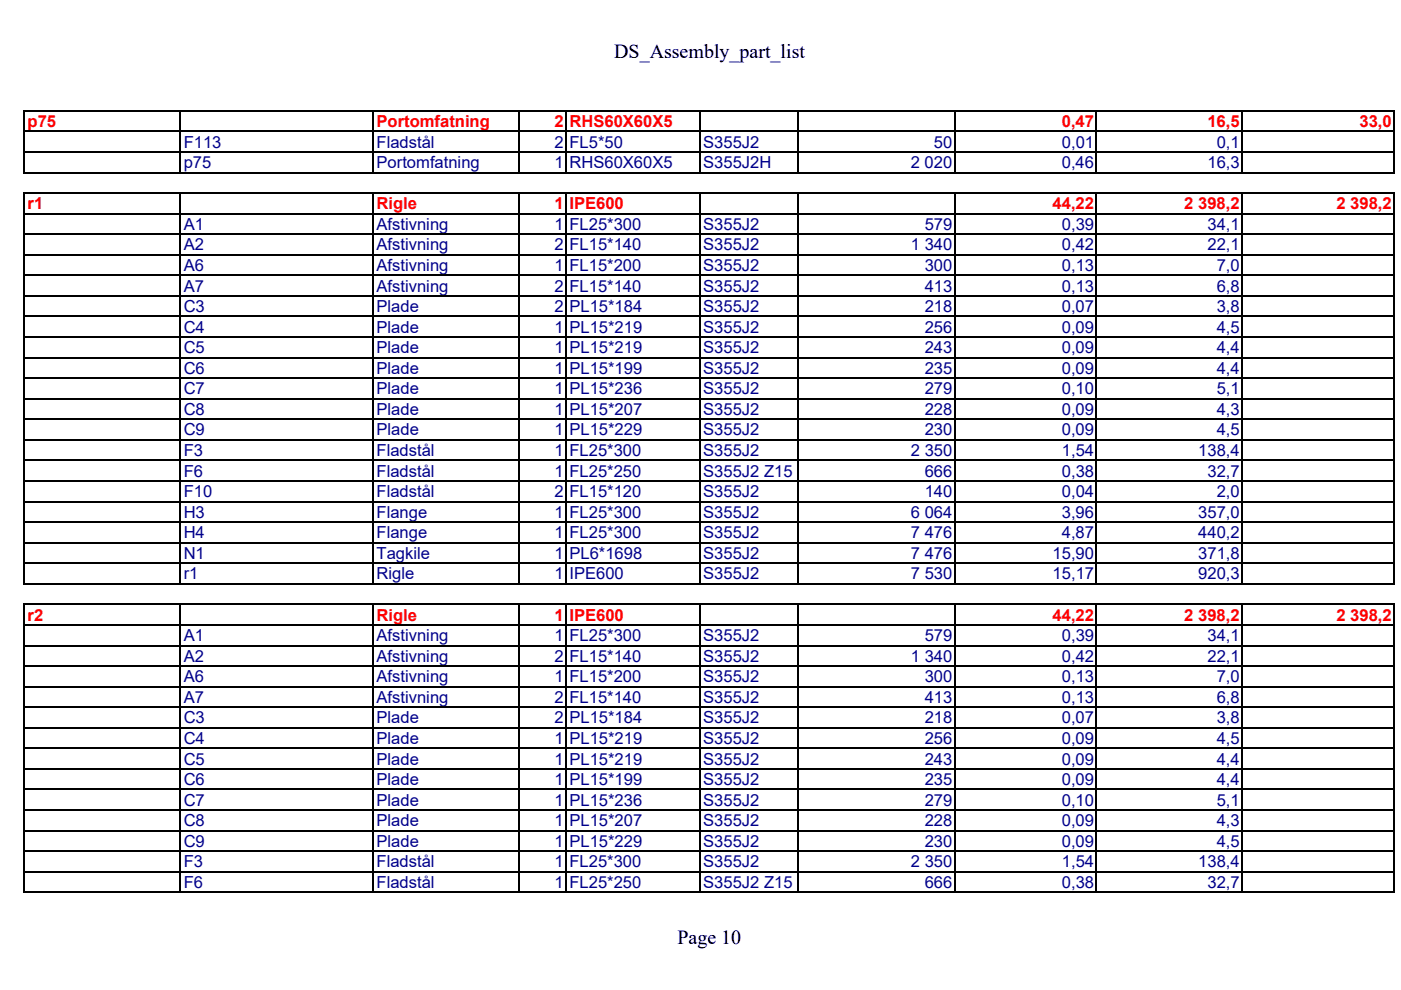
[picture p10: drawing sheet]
<svg xmlns="http://www.w3.org/2000/svg" width="297mm" height="210mm" viewBox="0 0 297 210" stroke-linecap="round" stroke-linejoin="round" font-family="sans-serif">
<defs><g id="words">
<g font-size="4.2">
<text x="130.2" y="12.3">DS_Assembly_part_list</text>
<text x="143.6" y="200.2">Page 10</text>
</g>
<g font-size="3.5" fill="#f00">
<text x="5.8" y="27">p75</text>
<text x="79.8" y="27">Portomfatning</text>
<text x="117.5" y="27">2</text>
<text x="120.7" y="27">RHS60X60X5</text>
<text x="225.1" y="27">0,47</text>
<text x="256" y="27">16,5</text>
<text x="288.2" y="27">33,0</text>
<text x="5.8" y="44.4">r1</text>
<text x="79.8" y="44.4">Rigle</text>
<text x="117.5" y="44.4">1</text>
<text x="120.7" y="44.4">IPE600</text>
<text x="223.2" y="44.4">44,22</text>
<text x="251.1" y="44.4">2 398,2</text>
<text x="283.4" y="44.4">2 398,2</text>
<text x="5.8" y="131.6">r2</text>
<text x="79.8" y="131.6">Rigle</text>
<text x="117.5" y="131.6">1</text>
<text x="120.7" y="131.6">IPE600</text>
<text x="223.2" y="131.6">44,22</text>
<text x="251.1" y="131.6">2 398,2</text>
<text x="283.4" y="131.6">2 398,2</text>
</g>
<g font-size="3.5" fill="#00008b">
<text x="38.9" y="31.3">F113</text>
<text x="38.9" y="35.6">p75</text>
<text x="79.8" y="35.6">Portomfatning</text>
<text x="79.8" y="31.3">Fladstål</text>
<text x="117.5" y="35.6">1 RHS60X60X5</text>
<text x="117.5" y="31.3">2 FL5*50</text>
<text x="149.1" y="35.6">S355J2H</text>
<text x="149.1" y="31.3">S355J2</text>
<text x="193.1" y="35.6">2 020</text>
<text x="198" y="31.3">50</text>
<text x="225.1" y="35.6">0,46</text>
<text x="225.1" y="31.3">0,01</text>
<text x="256" y="35.6">16,3</text>
<text x="258" y="31.3">0,1</text>
<text x="38.9" y="48.7">A1</text>
<text x="38.9" y="53.1">A2</text>
<text x="79.8" y="48.7">Afstivning</text>
<text x="79.8" y="53.1">Afstivning</text>
<text x="117.5" y="48.7">1 FL25*300</text>
<text x="117.5" y="53.1">2 FL15*140</text>
<text x="149.1" y="48.7">S355J2</text>
<text x="149.1" y="53.1">S355J2</text>
<text x="193.1" y="53.1">1 340</text>
<text x="196" y="48.7">579</text>
<text x="225.1" y="53.1">0,42</text>
<text x="225.1" y="48.7">0,39</text>
<text x="256" y="53.1">22,1</text>
<text x="256" y="48.7">34,1</text>
<text x="38.9" y="57.4">A6</text>
<text x="79.8" y="57.4">Afstivning</text>
<text x="117.5" y="57.4">1 FL15*200</text>
<text x="149.1" y="57.4">S355J2</text>
<text x="196" y="57.4">300</text>
<text x="225.1" y="57.4">0,13</text>
<text x="258" y="57.4">7,0</text>
<text x="38.9" y="61.8">A7</text>
<text x="79.8" y="61.8">Afstivning</text>
<text x="117.5" y="61.8">2 FL15*140</text>
<text x="149.1" y="61.8">S355J2</text>
<text x="196" y="61.8">413</text>
<text x="225.1" y="61.8">0,13</text>
<text x="258" y="61.8">6,8</text>
<text x="38.9" y="66.2">C3</text>
<text x="38.9" y="70.5">C4</text>
<text x="79.8" y="66.2">Plade</text>
<text x="79.8" y="70.5">Plade</text>
<text x="117.5" y="66.2">2 PL15*184</text>
<text x="117.5" y="70.5">1 PL15*219</text>
<text x="149.1" y="66.2">S355J2</text>
<text x="149.1" y="70.5">S355J2</text>
<text x="196" y="66.2">218</text>
<text x="196" y="70.5">256</text>
<text x="225.1" y="66.2">0,07</text>
<text x="225.1" y="70.5">0,09</text>
<text x="258" y="66.2">3,8</text>
<text x="258" y="70.5">4,5</text>
<text x="38.9" y="74.9">C5</text>
<text x="79.8" y="74.9">Plade</text>
<text x="117.5" y="74.9">1 PL15*219</text>
<text x="149.1" y="74.9">S355J2</text>
<text x="196" y="74.9">243</text>
<text x="225.1" y="74.9">0,09</text>
<text x="258" y="74.9">4,4</text>
<text x="38.9" y="79.2">C6</text>
<text x="38.9" y="83.6">C7</text>
<text x="79.8" y="79.2">Plade</text>
<text x="79.8" y="83.6">Plade</text>
<text x="117.5" y="79.2">1 PL15*199</text>
<text x="117.5" y="83.6">1 PL15*236</text>
<text x="149.1" y="79.2">S355J2</text>
<text x="149.1" y="83.6">S355J2</text>
<text x="196" y="79.2">235</text>
<text x="196" y="83.6">279</text>
<text x="225.1" y="79.2">0,09</text>
<text x="225.1" y="83.6">0,10</text>
<text x="258" y="79.2">4,4</text>
<text x="258" y="83.6">5,1</text>
<text x="38.9" y="88">C8</text>
<text x="79.8" y="88">Plade</text>
<text x="117.5" y="88">1 PL15*207</text>
<text x="149.1" y="88">S355J2</text>
<text x="196" y="88">228</text>
<text x="225.1" y="88">0,09</text>
<text x="258" y="88">4,3</text>
<text x="38.9" y="92.3">C9</text>
<text x="79.8" y="92.3">Plade</text>
<text x="117.5" y="92.3">1 PL15*229</text>
<text x="149.1" y="92.3">S355J2</text>
<text x="196" y="92.3">230</text>
<text x="225.1" y="92.3">0,09</text>
<text x="258" y="92.3">4,5</text>
<text x="38.9" y="96.7">F3</text>
<text x="38.9" y="101">F6</text>
<text x="79.8" y="96.7">Fladstål</text>
<text x="79.8" y="101">Fladstål</text>
<text x="117.5" y="96.7">1 FL25*300</text>
<text x="117.5" y="101">1 FL25*250</text>
<text x="149.1" y="96.7">S355J2</text>
<text x="149.1" y="101">S355J2 Z15</text>
<text x="193.1" y="96.7">2 350</text>
<text x="196.1" y="101">666</text>
<text x="225.1" y="96.7">1,54</text>
<text x="225.1" y="101">0,38</text>
<text x="254.1" y="96.7">138,4</text>
<text x="256" y="101">32,7</text>
<text x="38.9" y="105.4">F10</text>
<text x="79.8" y="105.4">Fladstål</text>
<text x="117.5" y="105.4">2 FL15*120</text>
<text x="149.1" y="105.4">S355J2</text>
<text x="196" y="105.4">140</text>
<text x="225.1" y="105.4">0,04</text>
<text x="258" y="105.4">2,0</text>
<text x="38.9" y="109.8">H3</text>
<text x="79.8" y="109.8">Flange</text>
<text x="117.5" y="109.8">1 FL25*300</text>
<text x="149.1" y="109.8">S355J2</text>
<text x="193.1" y="109.8">6 064</text>
<text x="225.1" y="109.8">3,96</text>
<text x="254.1" y="109.8">357,0</text>
<text x="38.9" y="114.1">H4</text>
<text x="38.9" y="118.5">N1</text>
<text x="79.8" y="114.1">Flange</text>
<text x="79.8" y="118.5">Tagkile</text>
<text x="117.5" y="118.5">1 PL6*1698</text>
<text x="117.5" y="114.1">1 FL25*300</text>
<text x="149.1" y="118.5">S355J2</text>
<text x="149.1" y="114.1">S355J2</text>
<text x="193.1" y="118.5">7 476</text>
<text x="193.1" y="114.1">7 476</text>
<text x="223.2" y="118.5">15,90</text>
<text x="225.1" y="114.1">4,87</text>
<text x="254" y="118.5">371,8</text>
<text x="254.1" y="114.1">440,2</text>
<text x="38.9" y="122.9">r1</text>
<text x="79.8" y="122.9">Rigle</text>
<text x="117.5" y="122.9">1 IPE600</text>
<text x="149.1" y="122.9">S355J2</text>
<text x="193.1" y="122.9">7 530</text>
<text x="223.2" y="122.9">15,17</text>
<text x="254.1" y="122.9">920,3</text>
<text x="38.9" y="135.9">A1</text>
<text x="79.8" y="135.9">Afstivning</text>
<text x="117.5" y="135.9">1 FL25*300</text>
<text x="149.1" y="135.9">S355J2</text>
<text x="196" y="135.9">579</text>
<text x="225.1" y="135.9">0,39</text>
<text x="256" y="135.9">34,1</text>
<text x="38.9" y="140.3">A2</text>
<text x="79.8" y="140.3">Afstivning</text>
<text x="117.5" y="140.3">2 FL15*140</text>
<text x="149.1" y="140.3">S355J2</text>
<text x="193.1" y="140.3">1 340</text>
<text x="225.1" y="140.3">0,42</text>
<text x="256" y="140.3">22,1</text>
<text x="38.9" y="144.7">A6</text>
<text x="38.9" y="149">A7</text>
<text x="79.8" y="144.7">Afstivning</text>
<text x="79.8" y="149">Afstivning</text>
<text x="117.5" y="144.7">1 FL15*200</text>
<text x="117.5" y="149">2 FL15*140</text>
<text x="149.1" y="144.7">S355J2</text>
<text x="149.1" y="149">S355J2</text>
<text x="196" y="144.7">300</text>
<text x="196" y="149">413</text>
<text x="225.1" y="144.7">0,13</text>
<text x="225.1" y="149">0,13</text>
<text x="258" y="144.7">7,0</text>
<text x="258" y="149">6,8</text>
<text x="38.9" y="153.4">C3</text>
<text x="79.8" y="153.4">Plade</text>
<text x="117.5" y="153.4">2 PL15*184</text>
<text x="149.1" y="153.4">S355J2</text>
<text x="196" y="153.4">218</text>
<text x="225.1" y="153.4">0,07</text>
<text x="258" y="153.4">3,8</text>
<text x="38.9" y="157.7">C4</text>
<text x="79.8" y="157.7">Plade</text>
<text x="117.5" y="157.7">1 PL15*219</text>
<text x="149.1" y="157.7">S355J2</text>
<text x="196" y="157.7">256</text>
<text x="225.1" y="157.7">0,09</text>
<text x="258" y="157.7">4,5</text>
<text x="38.9" y="162.1">C5</text>
<text x="38.9" y="166.5">C6</text>
<text x="79.8" y="162.1">Plade</text>
<text x="79.8" y="166.5">Plade</text>
<text x="117.5" y="162.1">1 PL15*219</text>
<text x="117.5" y="166.5">1 PL15*199</text>
<text x="149.1" y="162.1">S355J2</text>
<text x="149.1" y="166.5">S355J2</text>
<text x="196" y="162.1">243</text>
<text x="196" y="166.5">235</text>
<text x="225.1" y="162.1">0,09</text>
<text x="225.1" y="166.5">0,09</text>
<text x="258" y="162.1">4,4</text>
<text x="258" y="166.5">4,4</text>
<text x="38.9" y="170.8">C7</text>
<text x="79.8" y="170.8">Plade</text>
<text x="117.5" y="170.8">1 PL15*236</text>
<text x="149.1" y="170.8">S355J2</text>
<text x="196" y="170.8">279</text>
<text x="225.1" y="170.8">0,10</text>
<text x="258" y="170.8">5,1</text>
<text x="38.9" y="175.2">C8</text>
<text x="38.9" y="179.5">C9</text>
<text x="79.8" y="175.2">Plade</text>
<text x="79.8" y="179.5">Plade</text>
<text x="117.5" y="175.2">1 PL15*207</text>
<text x="117.5" y="179.5">1 PL15*229</text>
<text x="149.1" y="175.2">S355J2</text>
<text x="149.1" y="179.5">S355J2</text>
<text x="196" y="175.2">228</text>
<text x="196" y="179.5">230</text>
<text x="225.1" y="175.2">0,09</text>
<text x="225.1" y="179.5">0,09</text>
<text x="258" y="175.2">4,3</text>
<text x="258" y="179.5">4,5</text>
<text x="38.9" y="183.9">F3</text>
<text x="79.8" y="183.9">Fladstål</text>
<text x="117.5" y="183.9">1 FL25*300</text>
<text x="149.1" y="183.9">S355J2</text>
<text x="193.1" y="183.9">2 350</text>
<text x="225.1" y="183.9">1,54</text>
<text x="254.1" y="183.9">138,4</text>
<text x="38.9" y="188.3">F6</text>
<text x="79.8" y="188.3">Fladstål</text>
<text x="117.5" y="188.3">1 FL25*250</text>
<text x="149.1" y="188.3">S355J2 Z15</text>
<text x="196.1" y="188.3">666</text>
<text x="225.1" y="188.3">0,38</text>
<text x="256" y="188.3">32,7</text>
</g>
</g></defs>
<g fill="none" stroke="#000" stroke-width=".34">
<path d="M5.2 23.3v13.4M5.3 23.5h290.4M5.3 27.9h290.4M5.3 32.2h290.4M5.3 36.6h290.4M38.3 23.7v13M79.2 23.7v13M110 23.7v13M120.1 23.7v13M148.4 23.7v13M169.3 23.7v13M202.4 23.7v13"/>
<path d="M232.5 23.7v13M263.3 23.7v13M295.6 23.7v13M5.2 40.8v83.2M5.3 40.9h290.4M5.3 45.3h290.4M5.3 49.7h290.4M5.3 54h290.4M5.3 58.4h290.4M38.3 41.1v82.9M79.2 41.1v82.9M110 41.1v82.9"/>
<path d="M120.1 41.1v82.9M148.4 41.1v82.9M169.3 41.1v82.9M202.4 41.1v82.9M232.5 41.1v82.9M263.3 41.1v82.9M295.6 41.1v82.9M5.3 62.7h290.4M5.3 67.1h290.4M5.3 71.5h290.4M5.3 75.8h290.4M5.3 80.2h290.4"/>
<path d="M5.3 84.5h290.4M5.3 88.9h290.4M5.3 93.3h290.4M5.3 97.6h290.4M5.3 102h290.4M5.3 106.3h290.4M5.3 110.7h290.4M5.3 115.1h290.4M5.3 119.4h290.4M5.2 128v61.4M5.3 123.8h290.4M5.3 128.1h290.4"/>
<path d="M5.3 132.5h290.4M5.3 136.9h290.4M38.3 128.3v61.1M79.2 128.3v61.1M110 128.3v61.1M120.1 128.3v61.1M148.4 128.3v61.1M169.3 128.3v61.1M202.4 128.3v61.1M232.5 128.3v61.1M263.3 128.3v61.1M295.6 128.3v61.1"/>
<path d="M5.3 141.2h290.4M5.3 145.6h290.4M5.3 149.9h290.4M5.3 154.3h290.4M5.3 158.7h290.4M5.3 163h290.4M5.3 167.4h290.4M5.3 171.7h290.4M5.3 176.1h290.4M5.3 180.5h290.4M5.3 184.8h290.4M5.3 189.2h290.4"/>
</g>
<use href="#words"/>
</svg>
